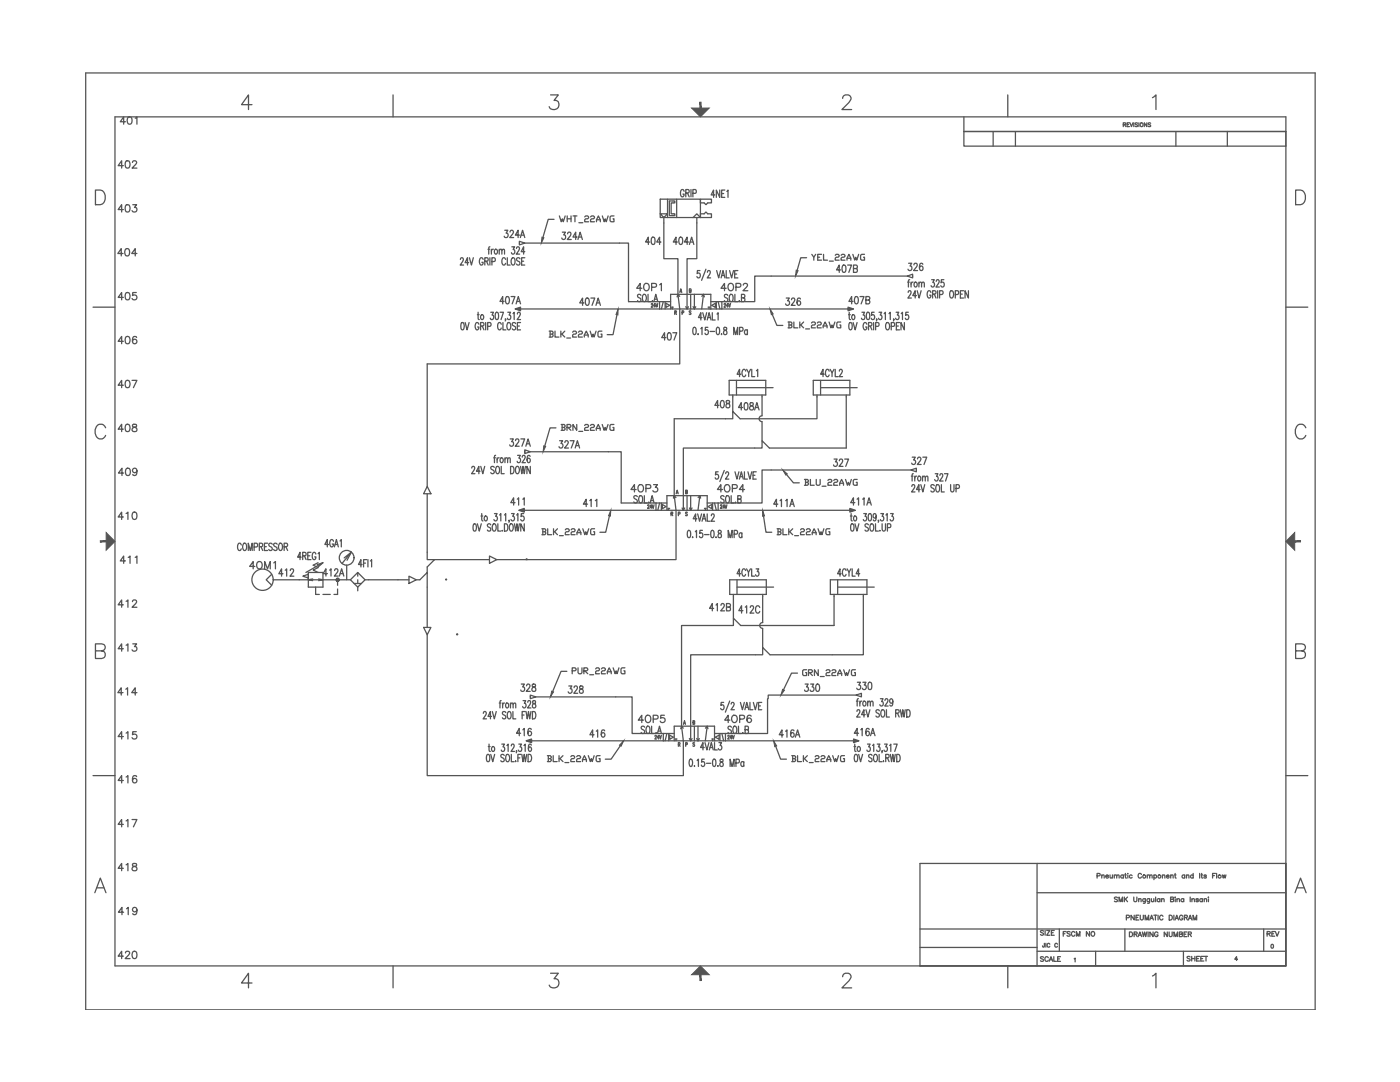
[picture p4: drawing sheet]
<svg xmlns="http://www.w3.org/2000/svg" width="279mm" height="216mm" viewBox="0 0 279 216" stroke-linecap="round" stroke-linejoin="round" font-family="sans-serif">
<defs><g id="words">
<g font-size="4.9" fill="#545454">
<text x="22.6" y="34.9">402</text>
<text x="180.3" y="55.4">326</text>
<text x="22.6" y="87.5">408</text>
<text x="103" y="139.3">328</text>
<text x="170" y="139">330</text>
</g>
<g font-size="4.4" fill="#545454">
<text x="23.3" y="26.1">401</text>
<text x="22.6" y="43.4">403</text>
<text x="22.6" y="52.2">404</text>
<text x="111.1" y="49">324A</text>
<text x="128.1" y="50.1">404</text>
<text x="133.3" y="50.1">404A</text>
<text x="126.3" y="59.3">4OP1</text>
<text x="142.9" y="59.3">4OP2</text>
<text x="22.6" y="61">405</text>
<text x="114.7" y="62.1">407A</text>
<text x="155.9" y="62.1">326</text>
<text x="22.6" y="69.8">406</text>
<text x="131.2" y="69.1">407</text>
<text x="22.6" y="78.7">407</text>
<text x="141.8" y="82.5">408</text>
<text x="146.4" y="82.9">408A</text>
<text x="22.9" y="96">409</text>
<text x="165.5" y="94.2">327</text>
<text x="181" y="93.8">327</text>
<text x="100.9" y="102">411</text>
<text x="124.9" y="99.5">4OP3</text>
<text x="142.2" y="99.5">4OP4</text>
<text x="22.6" y="104.8">410</text>
<text x="115.4" y="102.3">411</text>
<text x="153.5" y="102.3">411A</text>
<text x="23.3" y="113.6">411</text>
<text x="49" y="114.7">4OM1</text>
<text x="54.7" y="116.1">412</text>
<text x="63.5" y="116.1">412A</text>
<text x="22.6" y="122.4">412</text>
<text x="140.8" y="123.1">412B</text>
<text x="22.6" y="131.2">413</text>
<text x="22.6" y="140.1">414</text>
<text x="22.6" y="148.5">415</text>
<text x="116.8" y="148.2">416</text>
<text x="126.6" y="145.3">4OP5</text>
<text x="143.6" y="145.3">4OP6</text>
<text x="22.6" y="157.3">416</text>
<text x="22.6" y="166.2">417</text>
<text x="22.6" y="175">418</text>
<text x="22.9" y="183.8">419</text>
<text x="22.6" y="192.6">420</text>
</g>
<g font-size="4" fill="#545454">
<text x="110.8" y="45.5">WHT_22AWG</text>
<text x="251.9" y="188">REV</text>
</g>
<g font-size="3.5" fill="#545454">
<text x="252.6" y="190.5">0</text>
<text x="245.5" y="193">4</text>
</g>
<g font-size="2.6" fill="#545454">
<text x="104.1" y="112.9">PN</text>
<text x="88.2" y="116.8">PN</text>
<text x="92.4" y="128.1" transform="rotate(-90 92.4 128.1)">PN</text>
</g>
</g></defs>
<g fill="none" stroke="#545454" stroke-width=".25">
<path d="M17.1 14.6h245.4v186.9h-245.4zM78.4 18.9v4.4M109.9 18.9h1.5l-.8 1.1a.94 .94 0 0 1 1 1.1 .94 .94 0 0 1-1.3 .8l-.4-.2-.3-.4M168.2 19.6a.69 .69 0 0 1 .5-.7h.6a.7 .7 0 0 1 .4 1.1l-1.7 1.9h2M201.1 18.9v4.4M230 19.5l.7-.6v3M19.1 37.9h.9a1.56 1.56 0 0 1 1 1.5 1.56 1.56 0 0 1-1 1.4h-.9zM22.9 23.3h233.7v169.4h-233.7zM50.3 20.9h-2.1l1.4-2v3M131.8 39.7h8v3.7h-8zM133.2 39.7v3.7M135 39.7v3.7"/>
<path d="M136.5 38.2a.38 .38 0 0 0-.5-.4 .38 .38 0 0 0-.2 .6v.3a.4 .4 0 0 0 .4 .6 .4 .4 0 0 0 .3-.6h-.2M136.9 38.5h.6v-.6l-.6-.1v1.5M137.2 38.5l.3 .8M137.9 37.8v1.5M138.3 38.6l.6-.1v-.6l-.6-.1v1.5M139.8 39.7h2.2v.8h-.8l-.3 .3-.4-.3h-.7zM142.7 38.9h-.8l.5-1v1.5M143.6 37.9v1.5l-.6-1.5v1.5M144 38.6h.4M144.7 37.9h-.7v1.5h.7M145.1 38.2l.2-.3v1.5M192.4 23.3v2.9h64.2h-64.2v3h64.2"/>
<path d="M198.2 26.2v3M202.6 26.2v3M224.2 24.9l.4-.1 .1-.1-.5-.2v.8M224.4 24.9l.3 .4M224.9 24.9h.3M225.4 24.5h-.5v.8h.5M225.5 24.5l.3 .8 .3-.8M226.3 24.5v.8M227 24.6l-.1-.1-.4 .1 .1 .2 .4 .1v.3h-.5M227.3 24.5v.8M228.9 24.5v.8l-.5-.8v.8M229.6 24.6l-.1-.1-.4 .1 .1 .2 .4 .1v.3h-.5"/>
<path d="M234.7 26.2v3M244.9 26.2v3M258.6 37.9h.9a1.56 1.56 0 0 1 1.1 1.5 1.56 1.56 0 0 1-1.1 1.4h-.9zM91.9 51.8v-.2a.32 .32 0 0 1 .5-.1 .32 .32 0 0 1 0 .5l-.6 .9h.7M93.5 52.4h-.7l.5-1v1.5M93.7 51.4l.4 1.5 .4-1.5M96.4 51.8a.39 .39 0 0 0-.5-.4 .39 .39 0 0 0-.2 .6v.3a.4 .4 0 0 0 .3 .6 .4 .4 0 0 0 .4-.6h-.2M96.8 52.1h.5v-.6l-.5-.1v1.5M97.1 52.1l.3 .8M97.4 49.7h.3M97.8 49.2l-.2 .1-.1 .2v1.2M97.8 51.4v1.5"/>
<path d="M98.1 49.7v1M98.2 52.2l.6-.1-.1-.6-.5-.1v1.5M98.5 49.7l-.3 .1-.1 .3M98.8 49.8a.46 .46 0 0 1 .5 .4 .46 .46 0 0 1-.4 .5l-.2-.4zM99.6 50l.3-.3 .2 .1 .1 .9M99.6 49.7v1M100.2 50l.2-.3 .2 .1 .1 .9M100.7 45.9h.6l-.3 .6a.42 .42 0 0 1 .4 .7 .42 .42 0 0 1-.8-.1M100.9 51.8a.39 .39 0 0 0-.5-.4 .39 .39 0 0 0-.2 .6v.3a.39 .39 0 0 0 .2 .6 .39 .39 0 0 0 .5-.4M101 59.2h.3a.87 .87 0 0 1-.1 1.4 1.08 1.08 0 0 1-.2-1.4zM101.2 51.4v1.5h.6M101.8 46.3l.1-.3a.39 .39 0 0 1 .6 .2 .39 .39 0 0 1-.2 .5l-.6 .7h.8"/>
<path d="M102 59.2h.8l-.6 1.4M102.2 49.2h.5l-.3 .6a.42 .42 0 0 1 .3 .6 .42 .42 0 0 1-.6 .2v-.2M102.2 51.5l.1-.1a.82 .82 0 0 1 .3 1.4l-.1 .1a.83 .83 0 0 1-.3-1.4zM103.1 49.6v-.2a.32 .32 0 0 1 .5-.1 .32 .32 0 0 1 0 .5l-.6 .9h.7M103.7 48.1l1 .4-1 .4zM103.7 46.9h-.9l.6-1v1.5M103.8 51.6l-.1-.1a.36 .36 0 0 0-.6 0 .36 .36 0 0 0 .2 .6l.3 .1a.37 .37 0 0 1 .1 .6 .37 .37 0 0 1-.6-.1M103.8 47.4l.5-1.5 .4 1.5M104 46.9h.6M104.1 52.1h.4M104.7 48.5h20.7v11.7M104.7 51.4h-.6v1.5h.6"/>
<path d="M104.7 50.2h-.7l.5-1v1.5M110.6 43.8h-1.2l-1 3.6M131.8 42.7h1.4l-.7 .7zM132.5 43.4v8.2h2.8v7.1l.3 .4M133.6 40.1h1.1v.4h-.8v2.2h.8v.3h-1.1zM135.1 59.2l.2-.5 .4 3v10.9h-50.4v24.5M135.7 58.4l.2-.8 .2 .8M135.7 58.1h.3M137.6 58l.3-.1v-.2l-.3-.1v.8l.3-.1-.1-.3M137.8 58.7v3M138.3 43.4l.8-.7 .7 .7M138.6 58.7v3"/>
<path d="M139.1 43.4v8.2h-2v10.1M139.7 54h-.5l-.1 .6a.41 .41 0 0 1 .7 .4 .41 .41 0 0 1-.7 .3v-.1M139.8 42.7h.7l.4-.4 .3 .4h.8v.7h-2.2zM140.1 59.1l.3-.4 .2 .5M140.4 58.7l-.4 3M140.9 53.7l-.9 2.2M141.2 54.3v-.2a.32 .32 0 0 1 .5 0 .32 .32 0 0 1 0 .4l-.6 .9h.7M143 54l.4 1.4 .4-1.4M143.9 55.4l.4-1.4 .4 1.4M144.9 54v1.4h.6M145.6 54l.4 1.4 .4-1.4M147.3 54h-.7v1.4"/>
<path d="M161 51.4h-1.2l-.7 2.5M162 50.8l.4 .5v.6M162.8 50.8l-.4 .5M163.2 51.3h.4M164 50.8h-.8v1.1h.8M164.4 50.8v1.1h.7M165.5 52.1h.8M166.7 50.9l.2-.1h.4l.2 .1-.2 .4h-.4l-.2 .2v.4h.8M167.8 53.9h-.9l.6-1v1.4M167.9 50.9l.2-.1h.3l.2 .1-.2 .4h-.3l-.2 .2v.4h.7M168.2 53l.3-.1a.95 .95 0 0 1 0 1.4h-.1a1.08 1.08 0 0 1-.2-1.3zM169 51.9v-.4l.4-.7 .4 .7v.4"/>
<path d="M169 51.5h.8M169.2 52.9h.7l-.5 1.4M170.2 50.8l.4 1.1 .2-.6 .2 .6 .4-1.1M170.3 53.6l.7-.1 .1-.2-.1-.3-.7-.1v1.4h.7l.1-.4-.3-.3M170.7 59.2h.3a.87 .87 0 0 1-.1 1.4 1.08 1.08 0 0 1-.2-1.4zM171.6 59.2h.8l-.5 1.4M172.5 50.8h-.5l-.3 .1v.8l.3 .2h.5v-.6h-.2M172.8 59.9l.7-.1 .1-.2-.1-.4h-.7v1.4h.7l.1-.5-.3-.2M181.1 55.1h-30.5v5.1h-6.5v1.5M181.3 58.3v-.2a.32 .32 0 0 1 .5 0 .32 .32 0 0 1 0 .5l-.6 .9h.7M181.5 55.8l-.2 .1v.2v1.2M181.8 56.3v1"/>
<path d="M182.6 56.4a.43 .43 0 0 1 .5 .4 .43 .43 0 0 1-.5 .4l-.2-.4zM182.9 59h-.7l.4-1v1.5M183 58l.4 1.5 .4-1.5M183.4 56.6l.2-.3 .3 .1v.9M183.4 56.3v1M183.9 56.6l.3-.3 .2 .1 .1 .9M185.8 58.3a.39 .39 0 0 0-.5-.3 .39 .39 0 0 0-.3 .6v.3a.41 .41 0 0 0 .4 .6 .41 .41 0 0 0 .4-.6h-.3M185.9 55.8h.6l-.3 .6a.42 .42 0 0 1 .3 .5 .42 .42 0 0 1-.6 .2l-.1-.1M186.1 58.7l.6-.1 .1-.5-.7-.1v1.5M186.5 58.7l.3 .8M186.8 56.1l.2-.3h.2l.2 .3-.6 1.2h.7M187.1 58v1.5"/>
<path d="M187.5 58.8l.6-.1 .1-.2-.1-.4-.6-.1v1.5M188.4 55.8h-.5l-.1 .6h.1a.44 .44 0 0 1 .6 .4 .44 .44 0 0 1-.6 .4l-.1-.2M189.7 58.1l.1-.1a.78 .78 0 0 1 .5 .7 .78 .78 0 0 1-.5 .8 1.08 1.08 0 0 1-.1-1.4zM190.6 58.8l.7-.2-.1-.5-.6-.1v1.5M191.7 58.7h.3M192.3 58h-.6v1.5h.6M193.3 58v1.5l-.7-1.5v1.5M18.6 61.3h4.3M92.1 64.4h.4l.1 .6v.5l-.2 .3-.4-.3zM92.8 64.4l.4 1.4 .4-1.4M95.3 62.8h.3M95.4 62.3v1.2l.1 .2 .2 .1"/>
<path d="M95.6 64.7a.39 .39 0 0 0-.5-.3 .39 .39 0 0 0-.3 .5l.1 .7 .2 .2 .3-.1 .2-.2v-.3h-.3M95.9 65.1h.5l.1-.2v-.5h-.6v1.4M96.1 62.9a.43 .43 0 0 1 .4 .4 .43 .43 0 0 1-.4 .4l-.2-.4zM96.2 65.1l.4 .7M96.9 64.4v1.4M97.3 65.1h.6l.1-.3-.1-.4h-.6v1.4M97.9 62.3h.6l-.3 .6a.42 .42 0 0 1 .3 .5 .42 .42 0 0 1-.6 .2v-.1M99 62.4l.2-.1a1.04 1.04 0 0 1 0 1.5h-.1a1.18 1.18 0 0 1-.1-1.4zM99.8 62.3h.7l-.5 1.5M100 64.7l-.2-.3a.81 .81 0 0 0-.3 1.3l.3 .1 .2-.3M100.4 64.4v1.4h.6M100.6 60.1h-.8l.5-.9v1.4"/>
<path d="M100.9 63.7h-.1h.1l-.1 .3M101.3 64.4h.2a.81 .81 0 0 1 .2 1.3l-.1 .1a.86 .86 0 0 1-.3-1.4zM101.3 62.3h.6l-.3 .6a.42 .42 0 0 1 .3 .5 .42 .42 0 0 1-.6 .2v-.1M102.4 62.6l.2-.3v1.5M102.8 61.7l1.1-.4v.7zM102.9 64.6a.37 .37 0 0 0-.3-.3 .37 .37 0 0 0-.4 .3l.1 .3 .4 .2a.37 .37 0 0 1 .1 .6 .37 .37 0 0 1-.6-.1M103 60.6l.4-1.4 .5 1.4M103.2 60.1h.5M103.2 61.7l.6-.2v.3zM103.3 62.7l.1-.4h.3l.1 .3-.6 1.2h.7M103.3 65.1h.4M103.9 64.4h-.6v1.4h.6"/>
<path d="M103.9 61.7h29.9M109.6 66.1h.6l.2 .2-.2 .4M109.8 66.7h.4l.2 .3-.2 .3h-.6M109.8 66.1v1.2M110.8 66.1v1.2h.7M111.9 66.1v1.2M112.1 66.7l.6 .6M112.7 66.1l-.6 .6h-.2M113.1 67.5h.8M114.3 66.3l.2-.2h.4l.2 .2-.2 .4h-.4l-.2 .2v.4h.8M115.4 66.3l.2-.2h.4l.2 .2-.2 .4h-.4l-.2 .2v.4h.8M116.6 67.3v-.4l.4-.8 .4 .8v.4"/>
<path d="M116.6 66.9h.8M117.8 66.1l.4 1.2 .2-.6 .2 .6 .4-1.2M120.1 66.1h-.6l-.2 .2v.7l.2 .3h.6v-.6h-.2M123.1 62.8l-.8 4h-1.1M130 60.7l.1-.1 .2 .1-.3 .6h.3M130.8 61h-.3l.2-.4v.7M130.9 60.6l.2 .7 .2-.7M131.6 60.2v1.5M132.4 60.2l-.4 1.5M132.7 60.2v1.5M132.9 60.5l.7 .4-.7 .4zM134 61.3h.4"/>
<path d="M134.2 61.3v.4M134.7 62.4l.2-.1 .1-.2-.3-.1v.8M134.8 62.4l.2 .4M136.1 62.4l.3-.1v-.2l-.3-.1v.8M136.9 61.2l.2 .5 .3-.5M137.8 61.7h-4v-3h8.1v3M137.8 61.7h31.4M137.9 62.1l-.1-.1-.3 .1 .3 .3a.19 .19 0 0 1 .1 .3 .21 .21 0 0 1-.4-.1M138.3 61.2l.3 .5M138.4 65.4l.2-.1a.95 .95 0 0 1 0 1.5l-.3-.3v-.4zM138.9 61.2l-.3 .5M139.3 66.6v.2z"/>
<path d="M139.9 65.6l.2-.3v1.5M140.1 63.4h-.7l.5-1v1.5M140.3 62.4l.4 1.5 .3-1.5M141.1 63.9l.4-1.5 .4 1.5M141.3 65.3h-.5l-.1 .6a.42 .42 0 0 1 .7 .4 .42 .42 0 0 1-.7 .3v-.1M141.3 63.4h.5M141.3 61.3h.4M141.5 61.3v.4M141.7 66.1h.9M142 60.9l.8-.4v.8zM142.2 62.4v1.5h.5M143 60.2v1.5"/>
<path d="M143.1 62.7l.2-.3v1.5M143.1 65.4l.2-.1a1.03 1.03 0 0 1 0 1.5l-.3-.3zM143.3 60.2l.4 1.5M144 66.6v.2zM144.5 65.4v.4a.49 .49 0 0 1 .6 .4 .49 .49 0 0 1-.5 .6 .53 .53 0 0 1-.2-.6 .53 .53 0 0 1 .6-.4v-.4zM144.5 60.7l.1-.1h.2v.2l-.3 .5h.3M145.3 61h-.3l.2-.4v.7M145.4 60.6l.2 .7 .2-.7M145.5 75.9h7.3v2.9h-7.3zM146.4 66.8v-1.5l.4 1.5 .4-1.5v1.5M147 77.4h7.3M147 75.9v2.9"/>
<path d="M147.6 66.1l.6-.1 .1-.2-.1-.4-.6-.1v1.5M147.8 74.7h-.7l.5-1v1.5M148.8 74.1l-.2-.4a.78 .78 0 0 0-.5 .7 .78 .78 0 0 0 .5 .8l.2-.4M149 73.7l.4 .7v.8M149.2 66l-.1-.1a.46 .46 0 0 0-.5 .4 .46 .46 0 0 0 .4 .5l.2-.2M149.2 65.8v1M149.8 73.7l-.4 .7M150 73.7v1.5h.6M151 74l.2-.3v1.5M154.1 62.7l.9 2.2h1.2M157.3 64.3h.6l.2 .1-.2 .4M157.5 64.8h.4l.2 .4-.2 .2h-.6"/>
<path d="M157.5 64.3v1.1M158.4 64.3v1.1h.8M159.6 64.3v1.1M159.8 64.8l.6 .6M160.4 64.3l-.6 .5h-.2M160.8 65.6h.8M161.9 64.4l.2-.1h.4l.2 .1-.2 .4h-.4l-.2 .2v.4h.8M162.3 75.9h7.3v2.9h-7.3zM163 78.8v4.8h-15.3M163.1 64.4l.2-.1h.4l.2 .1-.2 .4h-.4l-.2 .2v.4h.8M163.8 77.4h7.3M163.8 75.9v2.9"/>
<path d="M164.3 65.4v-.4l.4-.7 .4 .7v.4M164.3 65h.8M164.5 74.7h-.7l.5-1v1.5M165.5 64.3l.3 1.1 .2-.6 .2 .6 .4-1.1M165.5 74.1a.39 .39 0 0 0-.5-.4 .39 .39 0 0 0-.3 .6v.3a.39 .39 0 0 0 .3 .5 .39 .39 0 0 0 .5-.3M165.7 73.7l.4 .7v.8M166.5 73.7l-.4 .7M166.7 73.7v1.5h.6M167.5 74.1l.1-.3a.32 .32 0 0 1 .4 0 .32 .32 0 0 1 0 .5l-.5 .9h.6M167.8 64.3h-.6l-.2 .1v.8l.2 .2h.6v-.6h-.2M168.9 78.8v10.6h-15.4l-1.4-1.5v1.5h-15.7v12.4M169.2 61.3l1.1 .4-1.1 .3z"/>
<path d="M169.3 62.8h.4M169.4 61.5l.5 .2-.5 .1zM169.5 62.3v1.2l.2 .3M169.5 64.4h.3a.95 .95 0 0 1-.1 1.4 1.19 1.19 0 0 1-.2-1.4zM170.1 62.9a.47 .47 0 0 1 .6 .3 .47 .47 0 0 1-.3 .6l-.3-.1-.1-.4zM170.2 60.1h-.8l.6-.9v1.4M170.3 64.4l.4 1.4 .3-1.4M172 62.3h.6l-.3 .6a.41 .41 0 0 1 .3 .6 .41 .41 0 0 1-.7 0M173 64.7a.39 .39 0 0 0-.5-.3 .39 .39 0 0 0-.2 .5l.1 .7 .2 .2 .4-.2v-.4h-.3M173 62.4h.4l.1 .2v.9l-.2 .3-.3-.1-.1-.5zM173.3 65.1l.6-.1v-.6h-.6v1.4M173.7 65.1l.3 .7"/>
<path d="M174.3 64.4v1.4M174.5 62.3h-.5v.6a.43 .43 0 0 1 .6 .4 .43 .43 0 0 1-.7 .3v-.1M174.8 65.1h.5l.1-.3-.1-.4h-.5v1.4M175 63.7l-.1 .3M175.4 62.3h.6l-.3 .6a.41 .41 0 0 1 .3 .6 .41 .41 0 0 1-.7 0M176.4 62.6l.3-.3v1.5M176.9 64.4h.1a.81 .81 0 0 1 .3 1.3l-.1 .1a.83 .83 0 0 1-.3-1.4zM177.4 62.6l.3-.3v1.5M177.9 65.1h.6v-.7h-.6v1.4M178.4 63.7l-.1 .3M178.8 62.3h.6l-.3 .6a.41 .41 0 0 1 .3 .6 .41 .41 0 0 1-.7 0M178.9 65.1h.4"/>
<path d="M179.5 64.4h-.6v1.4h.6M179.9 62.6l.2-.3v1.5M180.5 64.4v1.4l-.7-1.4v1.4M181.3 62.3h-.5v.6a.43 .43 0 0 1 .6 .4 .43 .43 0 0 1-.7 .3v-.1M256.6 61.3h4.4M21.1 85.4a1.08 1.08 0 0 0-1.2-.8 1.08 1.08 0 0 0-.9 1.2 1.28 1.28 0 0 0 .3 1.4 1.28 1.28 0 0 0 1.4 .2l.4-.5M85.3 97.1l.7 1.4h-1.5zM85.3 98.5v13.2h1.4l-1.4 1.4v1.1M94.1 93.4l.1-.2a.32 .32 0 0 1 .5-.1 .32 .32 0 0 1 0 .5l-.6 .9h.7M95.8 94h-.7l.5-.9v1.4M95.9 93.1l.5 1.4 .3-1.4M98.5 91.3h.4"/>
<path d="M98.6 93.3l-.4-.2a.32 .32 0 0 0-.3 .3 .32 .32 0 0 0 .2 .3l.3 .1a.38 .38 0 0 1 .2 .6 .38 .38 0 0 1-.7-.1M98.9 90.9h-.2v.2v1.2M99.1 93.1h.1a.81 .81 0 0 1 .3 1.3l-.1 .1a.84 .84 0 0 1-.3-1.4zM99.2 91.3v1M99.6 91.3l-.2 .1-.2 .4M99.9 91.4a.43 .43 0 0 1 .5 .4 .43 .43 0 0 1-.5 .5l-.1-.4zM100 93.1v1.4h.6M100.8 91.6l.2-.3 .3 .1v.9M100.8 91.3v1M101.3 91.6l.3-.3 .2 .1v.9M101.8 87.6h.6l-.3 .5a.43 .43 0 0 1 .4 .7 .43 .43 0 0 1-.8 0M101.9 93.1a.78 .78 0 0 1 .7 .5 .78 .78 0 0 1-.2 .8l-.5 .1z"/>
<path d="M102.9 87.9l.1-.3h.3l.2 .4-.7 1h.8M103.1 93.1h.1a.78 .78 0 0 1 .5 .7 .78 .78 0 0 1-.5 .7 1.08 1.08 0 0 1-.1-1.4zM103.3 90.9h.5l-.3 .5a.42 .42 0 0 1 .4 .6 .42 .42 0 0 1-.6 .2l-.1-.2M103.9 93.1l.2 1.4 .3-1.4 .2 1.4 .3-1.4M103.9 87.6h.8l-.5 1.4M104.2 91.2l.2-.3h.2l.2 .2-.6 1.2h.7M104.7 89.8l1.1 .3-1.1 .4zM104.9 89l.5-1.4 .4 1.4M105.1 88.6h.6M105.8 91.1l-.3-.2a.93 .93 0 0 0 0 1.4 .42 .42 0 0 0 .3-.5 .42 .42 0 0 0-.5-.3l-.1 .3M105.8 90.1h18.2v10.3M105.8 93.1v1.4l-.6-1.4v1.4"/>
<path d="M111 85.4h-1.2l-1.1 3.6M111.7 87.9h.6l-.3 .6a.43 .43 0 0 1 .3 .6 .43 .43 0 0 1-.7 0M112 84.7h.6l.2 .2-.2 .4M112.2 85.3h.4l.2 .4-.2 .2h-.6M112.2 84.7v1.2M112.7 88.3l.2-.4h.3l.2 .3-.2 .5-.5 .7h.8M113.2 85.3h.5l.2-.4-.2-.2h-.5v1.2M113.4 85.3l.5 .6M113.8 87.9h.8l-.6 1.5M114.8 89.4l.4-1.5 .5 1.5M115 88.9h.5M115.1 84.7v1.2l-.8-1.2v1.2"/>
<path d="M115.5 86.1h.8M116.7 84.9l.2-.2h.4l.2 .2-.2 .4h-.4l-.2 .2v.4h.8M117.8 84.9l.2-.2h.4l.2 .2-.2 .4h-.4l-.2 .2v.4h.8M119 85.9v-.4l.4-.8 .4 .8v.4M119 85.5h.8M120.2 84.7l.4 1.2 .2-.6 .1 .6 .4-1.2M122.5 84.7h-.6l-.2 .2v.8l.2 .2h.6v-.6h-.2M134.4 99.4l.2-.5 .3 2.9v9.9h-35.8M134.9 98.5l.2-.7 .2 .7M135 98.3h.3M136.8 98.1h.3v-.3h-.3v.7h.3v-.4M137.1 98.9v2.9"/>
<path d="M137.8 98.9v2.9M139.3 99.3l.4-.4 .1 .5M139.7 98.9l-.4 2.9M143.3 94.1h-.5v.6a.32 .32 0 0 1 .6 .1 .43 .43 0 0 1 0 .6 .43 .43 0 0 1-.6 .1l-.1-.2M144.5 93.9l-.8 2.2M144.8 83.6h-10.2v15.3l.3 .4M144.8 94.5l.1-.2a.32 .32 0 0 1 .4 0 .32 .32 0 0 1 .1 .4l-.6 .9h.7M146.7 94.1l.4 1.5 .4-1.5M147.6 95.6l.4-1.5 .3 1.5M148.6 94.1v1.5h.6M149.3 94.1l.3 1.5 .4-1.5M150.9 94.1h-.6v1.5"/>
<path d="M152.1 84.2v3.7M157 94.7l1.3 1.6h1.2M160.5 95.7h.6l.2 .2-.2 .3M160.8 96.2h.3l.2 .4-.2 .2h-.6M160.8 95.7v1.1M161.7 95.7v1.1h.8M162.9 95.7v.9l.2 .2h.4l.2-.2v-.9M164.1 97h.7M165.2 95.9l.2-.2h.4l.2 .2-.2 .3h-.4l-.2 .2v.4h.8M166.4 95.9l.2-.2h.4l.2 .2-.2 .3h-.4l-.2 .2v.4h.8M167.6 96.8v-.4l.4-.7 .3 .7v.4M167.6 96.4h.7"/>
<path d="M168.7 95.7l.4 1.1 .2-.6 .2 .6 .4-1.1M171 99.6l.3-.3v1.5M171.1 95.7h-.6l-.2 .2v.7l.2 .2h.6v-.6h-.2M172.2 99.6l.2-.3v1.5M181.8 93.8h-29.7v6.6h-8.8v1.4M182 97.1l.2-.4h.2l.2 .3-.7 1.2h.7M182.3 94.5l-.2 .1-.1 .2v1.2M182.6 95v1M182.9 95l-.2 .1-.1 .3M183.3 95.1a.47 .47 0 0 1 .5 .3 .47 .47 0 0 1-.3 .6l-.2-.1-.2-.3zM183.6 97.7h-.7l.5-1v1.5M183.8 96.7l.4 1.5 .4-1.5"/>
<path d="M184.1 95.3l.3-.3 .2 .1 .1 .9M184.1 95v1M184.7 95.3l.2-.3 .2 .1 .1 .9M186.5 96.9l-.1-.1a.35 .35 0 0 0-.6 0 .35 .35 0 0 0 .2 .5l.3 .2a.37 .37 0 0 1 .1 .6 .37 .37 0 0 1-.6-.1M186.6 94.5h.6l-.3 .6a.42 .42 0 0 1 .3 .5 .42 .42 0 0 1-.6 .2l-.1-.1M186.9 96.8l.1-.1a.83 .83 0 0 1 .3 1.4l-.1 .1a.82 .82 0 0 1-.3-1.4zM187.6 94.9v-.2a.32 .32 0 0 1 .5-.1 .32 .32 0 0 1 0 .5l-.6 .9h.7M187.9 96.7v1.5h.5M188.5 94.5h.7l-.5 1.5M189.7 96.7l.1 1.3 .2 .2 .4-.2v-1.3M190.8 97.5l.6-.1 .1-.2-.1-.4-.6-.1v1.5M260.6 85.4a1.08 1.08 0 0 0-1.2-.8 1.08 1.08 0 0 0-.9 1.2 1.28 1.28 0 0 0 .3 1.4 1.28 1.28 0 0 0 1.4 .2l.4-.5"/>
<path d="M48.2 108.7a.39 .39 0 0 0-.5-.3 .39 .39 0 0 0-.3 .5v.4a.39 .39 0 0 0 .3 .5 .39 .39 0 0 0 .5-.3M48.6 108.5l.1-.1a.83 .83 0 0 1 .3 1.4h-.1a.83 .83 0 0 1-.3-1.3zM49.6 109.8v-1.4l.4 1.4 .3-1.4v1.4M50.7 109.1h.6l.1-.2-.1-.4-.6-.1v1.4M51.8 109.1l.5-.1 .1-.2-.1-.3-.5-.1v1.4M52.1 109.1l.3 .7M52.8 109.1h.3M53.4 108.4h-.6v1.4M54.2 114.6l-1.1 1.1 1.1 1.1M54.3 108.6l-.2-.2a.33 .33 0 0 0-.5 .3l.5 .4a.38 .38 0 0 1 .2 .7 .38 .38 0 0 1-.7-.2M55.3 108.6l-.2-.2a.33 .33 0 0 0-.5 .3l.5 .4a.38 .38 0 0 1 .1 .7 .38 .38 0 0 1-.6-.2M55.8 108.5l.1-.1a.83 .83 0 0 1 .3 1.4h-.1a.83 .83 0 0 1-.3-1.3z"/>
<path d="M56.7 109.1l.6-.1 .1-.2-.1-.3-.6-.1v1.4M57 109.1l.4 .7M59.7 115.7h4.8M60.1 111.2h-.7l.5-1v1.5M60.4 110.9l.6-.1v-.5l-.6-.1v1.5M60.7 110.9l.4 .8M61.4 110.9h.4M61.5 114.6l-1.1 .4 1.1 .3M62.1 110.2h-.7v1.5h.7M62.4 115.5l-.9 .2 .9 .2M63 117.2v1.4h.7M63 110.6a.38 .38 0 0 0-.5-.4 .38 .38 0 0 0-.2 .6l.1 .7 .2 .2 .4-.2v-.4h-.2"/>
<path d="M63.5 110.5l.2-.3v1.5M64.5 114.2h-3v3h3M64.5 118.6h1.4M64.5 112.3l-3.5 1.9M65.6 108.6h-.8l.5-.9v1.4M66.5 108a.39 .39 0 0 0-.4-.3 .39 .39 0 0 0-.3 .5l.1 .7 .2 .2 .4-.2v-.3h-.2M66.7 109.1l.4-1.4 .4 1.4M66.9 108.6h.5M67.4 117.5v1.1h-.7M67.9 107.9l.2-.2v1.4M68.7 111.3l1.4-1.1-1.8 2.2M70.1 110.2l-.8 1.6"/>
<path d="M70.7 116.4h1.4M71.4 114.2l1.5 1.5-1.5 1.5-1.5-1.5h-.7M71.4 115v-.8l-1.5 1.5M71.4 115.7v.7M71.4 117.2v.7M72.3 112.6h-.8l.5-.9v1.4M72.6 112.4h.3M72.9 115.7h8.7M73.2 111.7h-.6v1.4M73.4 111.7v1.4M73.9 111.9l.3-.2v1.4M81.6 115l1.5 .7-1.5 .7z"/>
<path d="M83.1 115.7h.7l1.5-1.5v11M86.7 111.7h11M94.5 104.6l.3-.1 .2 .3v.9l-.2 .3-.3-.1-.1-.2zM95.3 104.5l.4 1.5 .4-1.5M96 103h.4M96.1 102.5v1.2l.3 .2M96.8 103a.47 .47 0 0 1 .5 .4 .47 .47 0 0 1-.3 .5h-.2l-.2-.4zM97.7 110.9l1.4 .8-1.4 .7zM97.9 104.7a.35 .35 0 0 0-.5-.1 .35 .35 0 0 0 .1 .5l.2 .2a.37 .37 0 0 1 .2 .6 .37 .37 0 0 1-.6-.1M98.4 104.6l.1-.1a.78 .78 0 0 1 .5 .7 .78 .78 0 0 1-.5 .8 1.05 1.05 0 0 1-.1-1.4zM98.7 102.5h.5l-.3 .5a.41 .41 0 0 1 .4 .6 .41 .41 0 0 1-.7 .1M99.4 104.5v1.5h.5"/>
<path d="M99.7 102.8l.2-.3v1.4M100.2 105.8v.2zM100.7 104.5a.79 .79 0 0 1 .7 .5 .79 .79 0 0 1-.2 .9l-.5 .1zM100.7 102.8l.2-.3v1.4M101.6 103.9v.3M101.8 104.6l.1-.1a.78 .78 0 0 1 .5 .7 .78 .78 0 0 1-.5 .8 1.05 1.05 0 0 1-.1-1.4zM102.1 102.5h.5l-.3 .5a.41 .41 0 0 1 .4 .6 .41 .41 0 0 1-.7 .1M102.7 104.5l.2 1.5 .3-1.5 .2 1.5 .3-1.5M103.1 102.8l.3-.3v1.4M104.5 102.5h-.5v.6a.42 .42 0 0 1 .6 .3 .42 .42 0 0 1-.6 .4l-.1-.1M104.6 104.5v1.5l-.7-1.5v1.5M104.6 101.8h28.5"/>
<path d="M108.1 105.5h.6l.2 .2-.2 .4M108.3 106.1h.4l.2 .4-.2 .2h-.6M108.3 105.5v1.2M109.3 105.5v1.2h.8M110.5 105.5v1.2M110.7 106.1l.6 .6M111.3 105.5l-.6 .6h-.2M111.7 106.9h.7M112.8 105.7l.2-.2h.4l.2 .2-.2 .4h-.4l-.2 .2v.4h.8M114 105.7l.2-.2h.4l.2 .2-.2 .4h-.4l-.2 .2v.4h.8M115.1 106.7v-.4l.4-.8 .4 .8v.4M115.1 106.3h.8"/>
<path d="M116.3 105.5l.4 1.2 .2-.6 .2 .6 .4-1.2M118.7 105.5h-.6l-.2 .2v.8l.2 .2h.6v-.6h-.2M121.6 102.9l-.7 3.3h-1.2M129.2 100.9l.3-.2v.3l-.3 .4h.4M130.1 101.2h-.4l.3-.5v.7M130.2 100.7l.1 .7 .2-.7M130.9 100.4v1.4M131.6 100.4l-.3 1.4M132 100.4v1.4M132.2 100.7l.7 .4-.7 .4zM133.3 101.4h.3M133.5 101.4v.4"/>
<path d="M133.9 102.5h.3v-.3h-.3v.7M134.1 102.5l.2 .4M135.4 102.6l.3-.1v-.3h-.3v.7M136.1 101.4l.3 .4 .3-.4M137.1 101.8h-4v-2.9h8v2.9M137.1 101.8h32.5M137.2 102.3a.18 .18 0 0 0-.3-.1 .18 .18 0 0 0 0 .3l.2 .1a.19 .19 0 0 1 0 .2 .19 .19 0 0 1-.2 .1l-.1-.1M137.3 105.9l.2-.1a.95 .95 0 0 1 0 1.5 1.16 1.16 0 0 1-.2-1.4zM137.6 101.4l.2 .4M138.1 101.4l-.3 .4M138.2 107.2h.1zM138.8 106.1l.2-.3v1.5"/>
<path d="M139.1 103.5h-.8l.5-1v1.5M139.2 102.5l.4 1.5 .4-1.5M140.1 104l.4-1.5 .4 1.5M140.2 105.8h-.5l-.1 .7a.45 .45 0 0 1 .7 .2 .45 .45 0 0 1-.5 .6l-.2-.3M140.3 103.5h.4M140.6 101.4h.3M140.6 106.7h.9M140.8 101.4v.4M141.1 102.5v1.5h.6M141.3 101.1l.7-.4v.8zM142 102.9v-.2a.32 .32 0 0 1 .5-.1 .32 .32 0 0 1 0 .5l-.6 .9h.7M142 105.9l.1-.1a.95 .95 0 0 1 .1 1.5h-.1a1.16 1.16 0 0 1-.1-1.4z"/>
<path d="M142.2 100.4v1.4M142.6 100.4l.4 1.4M142.9 107.2v.1zM143.4 105.9v.4a.54 .54 0 0 1 .5 .4 .54 .54 0 0 1-.2 .6 .45 .45 0 0 1-.4-.5 .45 .45 0 0 1 .5-.4l.1-.2v-.3zM143.8 100.9l.1-.2 .2 .2-.3 .5h.3M144.6 101.2h-.3l.2-.5v.7M144.7 100.7l.2 .7 .2-.7M145.3 107.3v-1.5l.4 1.5 .4-1.5v1.5M145.6 115.7h7.3v2.9h-7.3zM146.5 106.6l.7-.1-.1-.6-.6-.1v1.5M147.1 117.2h7.3M147.1 115.7v2.9"/>
<path d="M147.8 114.5h-.7l.5-1v1.5M148.1 106.5l-.1-.1a.46 .46 0 0 0-.6 .3 .46 .46 0 0 0 .3 .6l.4-.2M148.1 106.3v1M148.8 113.8a.39 .39 0 0 0-.5-.3 .39 .39 0 0 0-.2 .6l.1 .7 .2 .2 .3-.1 .1-.3M149 113.5l.4 .7v.8M149.8 113.5l-.4 .7M150 113.5v1.5h.6M150.9 113.5h.5l-.3 .6a.42 .42 0 0 1 .3 .5 .42 .42 0 0 1-.6 .2v-.1M152.2 118.6v5.6a.58 .58 0 0 0-.6 .6 .58 .58 0 0 0 .6 .6v3.8M152.4 103l.5 3.2h1.1M155.1 105.5h.6l.2 .2-.2 .4M155.3 106.1h.4l.2 .4-.2 .2h-.6"/>
<path d="M155.3 105.5v1.2M156.3 105.5v1.2h.7M157.4 105.5v1.2M157.6 106.1l.6 .6M158.2 105.5l-.6 .6h-.2M158.6 106.9h.8M159.8 105.7l.2-.2h.3l.2 .2-.2 .4h-.3l-.2 .2v.4h.7M160.9 105.7l.2-.2h.4l.2 .2-.2 .4h-.4l-.2 .2v.4h.8M162.1 106.7v-.4l.4-.8 .4 .8v.4M162.1 106.3h.8M163.3 105.5l.4 1.2 .2-.6 .1 .6 .4-1.2M165.6 105.5h-.6l-.2 .2v.8l.2 .2h.6v-.6h-.2"/>
<path d="M165.7 115.7h7.3v2.9h-7.3zM166.5 118.6v6.2h-18.7l-1.4-1.4v1.4h-10.4v20.1l.4 .4M167.2 117.2h7.3M167.2 115.7v2.9M167.9 114.5h-.7l.4-1v1.5M168.8 113.8l-.2-.3a.81 .81 0 0 0-.3 1.4l.3 .1 .2-.4M169.1 113.5l.3 .7v.8M169.6 101.4l1.1 .4-1.1 .4zM169.7 103h.4M169.7 101.6l.6 .2-.6 .2zM169.8 113.5l-.4 .7M169.9 102.5v1.2l.2 .2"/>
<path d="M169.9 104.6l.2-.1a.95 .95 0 0 1 0 1.5 1.16 1.16 0 0 1-.2-1.4zM170.1 113.5v1.5h.6M170.5 103a.47 .47 0 0 1 .5 .4 .47 .47 0 0 1-.3 .5l-.3-.2zM170.6 100.3h-.8l.5-1v1.5M170.6 104.5l.4 1.5 .4-1.5M171.6 114.5h-.7l.4-1v1.5M172.3 118.6v12.1h-18.6l-1.5-1.5v1.5h-14.4v17.1M172.4 102.5h.5l-.3 .5a.42 .42 0 0 1 .4 .6 .42 .42 0 0 1-.7 .2v-.1M173 100.8l.4-1.5 .5 1.5M173.2 100.3h.5M173.3 104.7a.35 .35 0 0 0-.6-.1 .35 .35 0 0 0 .1 .5l.3 .2a.37 .37 0 0 1 .1 .6 .37 .37 0 0 1-.6-.1M173.4 102.5h.4l.1 .6v.6l-.2 .2-.4-.2z"/>
<path d="M173.8 104.6l.1-.1a.83 .83 0 0 1 .3 1.4l-.1 .1a.81 .81 0 0 1-.3-1.4zM174.7 104.5v1.5h.6M174.9 103l-.2 .3a.39 .39 0 0 1-.5-.4 .39 .39 0 0 1 .5-.4l.2 .5a.71 .71 0 0 1-.4 .9l-.2-.2M175.3 103.9v.3M175.6 105.8v.2zM175.8 102.5h.5l-.3 .5a.42 .42 0 0 1 .4 .6 .42 .42 0 0 1-.7 .2v-.1M176 104.5v1.1l.3 .4 .4-.2v-1.3M176.8 102.8l.3-.3v1.4M177.1 105.3l.6-.1v-.6l-.6-.1v1.5M177.7 102.5h.6l-.3 .5a.42 .42 0 0 1 .3 .6 .42 .42 0 0 1-.6 .2v-.1M19.1 129.9h1.2l.4-.2a.69 .69 0 0 0 0-1.1l-1.6-.1v2.9h1.2l.4-.2a.76 .76 0 0 0 .3-.8 .76 .76 0 0 0-.7-.5M84.5 125.2h1.5l-.7 1.5z"/>
<path d="M85.3 126.7v28.1h51.1v-7l-.4-2.9-.2 .5M100 139.8l-.2 .1v.2v1.2M104.4 139.8h.5l-.3 .5a.42 .42 0 0 1 .4 .6 .42 .42 0 0 1-.6 .2l-.1-.1M106.3 139.9v.4a.49 .49 0 0 1 .6 .4 .49 .49 0 0 1-.4 .6 .53 .53 0 0 1-.2-.7 .53 .53 0 0 1 .5-.3v-.4zM106.9 139.1h19.3v7.3h6.2v1.4M113.1 134h-1.1l-1.7 4M113.5 136.9h.6l-.3 .5a.43 .43 0 0 1 .3 .7 .43 .43 0 0 1-.7-.1M114.2 133.9h.6l.2-.4-.2-.2h-.6v1.1M114.6 137.2l.2-.3h.3l.1 .3-.1 .4-.6 .7h.8M115.4 133.3v.9l.1 .2h.5l.1-.2v-.9M115.7 136.9v.5a.53 .53 0 0 1 .6 .3 .53 .53 0 0 1-.2 .6 .46 .46 0 0 1-.5-.5 .46 .46 0 0 1 .6-.4l.2-.2-.1-.3zM116.5 133.9h.6l.2-.4-.2-.2h-.6v1.1"/>
<path d="M116.7 133.9l.6 .5M117.7 134.6h.8M118.9 133.5l.2-.2h.3l.2 .2-.2 .4h-.3l-.2 .1v.4h.7M120 133.5l.2-.2h.4l.2 .2-.2 .4h-.4l-.2 .1v.4h.8M121.2 134.4v-.4l.4-.7 .4 .7v.4M121.2 134h.8M122.4 133.3l.4 1.1 .2-.5 .1 .5 .4-1.1M124.7 133.3h-.6l-.2 .2v.7l.2 .2h.6v-.5h-.2M145.6 139.9l-.8 2.2M148.7 121.2l.3-.3v1.4M149.7 121.2l.1-.3h.4l.2 .4-.7 1h.8M151.6 121.2a.43 .43 0 0 0-.5-.3 .43 .43 0 0 0-.3 .5v.4a.43 .43 0 0 0 .3 .5 .43 .43 0 0 0 .5-.3"/>
<path d="M153.2 139.4v7h-8.4v1.4M159.2 134.3h-1.2l-1.6 3.3M160.7 136.5h.6l-.3 .6a.43 .43 0 0 1 .3 .6 .43 .43 0 0 1-.7 0M161 133.6h-.6l-.2 .2v.8l.2 .2h.6v-.6h-.2M161.4 134.2h.5l.2-.4-.2-.2h-.5v1.2M161.6 134.2l.5 .6M161.8 136.5h.6l-.3 .6a.43 .43 0 0 1 .3 .6 .43 .43 0 0 1-.7 0M163 136.6h.4l.2 .5a.63 .63 0 0 1-.5 .9 1.08 1.08 0 0 1-.1-1.4zM163.3 133.6v1.2l-.8-1.2v1.2M163.7 135h.8M164.9 133.8l.2-.2h.4l.2 .2-.2 .4h-.4l-.2 .2v.4h.8M166 133.8l.2-.2h.4l.2 .2-.2 .4h-.4l-.2 .2v.4h.8"/>
<path d="M167.2 134.8v-.4l.4-.8 .4 .8v.4M167.2 134.4h.8M170.8 138.7h-17.5v.7M171.3 139.4l-.2 .1v.2v1.2M171.6 139.9v1M172.3 140a.46 .46 0 0 1 .6 .3 .46 .46 0 0 1-.3 .6l-.4-.2zM173.2 139.9v1M175.7 139.4h.5l-.3 .6a.41 .41 0 0 1 .4 .6 .41 .41 0 0 1-.7 0M176.6 139.8l.1-.2a.32 .32 0 0 1 .4-.1 .32 .32 0 0 1 .1 .5l-.6 .9h.6M178.2 139.9l-.2 .4a.39 .39 0 0 1-.5-.4 .39 .39 0 0 1 .5-.4l.2 .4a.7 .7 0 0 1-.4 1l-.2-.2M258.6 129.9h1.2l.4-.2a.69 .69 0 0 0 0-1.1l-1.6-.1v2.9h1.2l.4-.2a.76 .76 0 0 0 .3-.8 .76 .76 0 0 0-.7-.5M18.6 154.8h4.3"/>
<path d="M96.5 142.3l.1-.3h.3l.1 .3-.6 1.1h.7M97.2 150.6l.3-.1a1.03 1.03 0 0 1 0 1.5h-.1a1.19 1.19 0 0 1-.2-1.4zM97.5 149h.3M97.6 148.5v1.2l.3 .2M97.9 150.5l.4 1.5 .4-1.5M98.1 143h-.7l.5-1v1.4M98.2 149a.47 .47 0 0 1 .6 .4 .47 .47 0 0 1-.3 .5h-.3l-.1-.4zM98.3 142l.4 1.4 .3-1.4M99.6 140.3h.4M100.1 148.5h.6l-.3 .5a.41 .41 0 0 1 .3 .6 .41 .41 0 0 1-.7 .1M100.3 140.3v1M100.6 150.7l-.2-.2-.4 .1v.4a.62 .62 0 0 1 .5 .9l-.3 .1-.3-.2"/>
<path d="M100.7 140.3h-.2l-.2 .4M100.9 142.2l-.1-.2a.35 .35 0 0 0-.5 .1 .35 .35 0 0 0 .2 .5l.3 .1a.37 .37 0 0 1 .1 .6 .37 .37 0 0 1-.6-.1M101 140.3a.47 .47 0 0 1 .6 .4 .47 .47 0 0 1-.3 .6l-.4-.3zM101.1 150.6l.1-.1a.78 .78 0 0 1 .5 .8 .78 .78 0 0 1-.5 .7 1.07 1.07 0 0 1-.1-1.4zM101.2 148.8l.2-.3v1.4M101.4 142h.1a.83 .83 0 0 1 .3 1.4h-.1a.82 .82 0 0 1-.3-1.4zM101.9 140.6l.2-.3h.3v1M101.9 140.3v1M102 150.5v1.5h.6M102 148.8l.1-.2a.32 .32 0 0 1 .5 0 .32 .32 0 0 1 0 .4l-.6 .9h.7M102.4 142v1.4h.5M102.4 140.6l.2-.3h.3v1"/>
<path d="M102.9 151.8v.2zM103.1 149.9l-.1 .3M103.4 151.2h.3M103.5 148.5h.6l-.3 .5a.41 .41 0 0 1 .3 .6 .41 .41 0 0 1-.7 .1M103.9 146.3h-.8l.5-1v1.5M104 150.5h-.6v1.5M104.1 150.5l.3 1.5 .2-1.5 .3 1.5 .2-1.5M104.2 142.7h.4M104.4 145.6l.2-.3v1.5M104.6 148.8l.2-.3v1.4M104.8 142h-.6v1.4M105 147.8l1.1-.3v.7z"/>
<path d="M105 142l.2 1.4 .3-1.4 .2 1.4 .3-1.4M105.3 140.1l.1-.2a.32 .32 0 0 1 .4 0 .32 .32 0 0 1 .1 .4l-.6 1h.7M105.4 150.5a.79 .79 0 0 1 .7 .6 .79 .79 0 0 1-.2 .8l-.5 .1zM105.4 147.8l.6-.1v.3zM106 145.6l-.3-.3a.86 .86 0 0 0 0 1.5 .44 .44 0 0 0 .4-.5 .44 .44 0 0 0-.6-.3l-.2 .3M106 148.7l-.3-.2a.95 .95 0 0 0 .1 1.4 .42 .42 0 0 0 .3-.5 .42 .42 0 0 0-.5-.3l-.1 .4M106.1 147.8h28.5M106.3 142h.3a.93 .93 0 0 1 0 1.4h-.3zM109.2 150.8h.6l.2 .2-.2 .4M109.4 151.4h.4l.2 .4-.2 .2h-.6M109.4 150.8v1.2M110.4 150.8v1.2h.8"/>
<path d="M111.6 150.8v1.2M111.8 151.4l.6 .6M112.4 150.8l-.6 .6h-.2M112.7 152.2h.8M113.9 151l.2-.2h.4l.2 .2-.2 .4h-.4l-.2 .2v.4h.8M115.1 151l.2-.2h.4l.2 .2-.2 .4h-.4l-.2 .2v.4h.8M116.2 152v-.4l.4-.8 .4 .8v.4M116.2 151.6h.8M117.4 150.8l.4 1.2 .2-.6 .2 .6 .4-1.2M119.8 150.8h-.6l-.2 .2v.8l.2 .2h.6v-.6h-.3M123.8 148.8l-1.8 2.7h-1.2M130.7 146.9v-.1a.17 .17 0 0 1 .3 0 .17 .17 0 0 1 0 .2l-.3 .5h.3"/>
<path d="M131.5 147.2h-.3l.2-.5v.8M131.6 146.7l.2 .8 .2-.8M133.1 146.4l-.4 1.4M133.5 146.4v1.4M133.6 146.7l.8 .4-.8 .4zM134.7 147.5h.4M134.9 147.5v.3M135.4 148.5h.3v-.3h-.3v.7M135.6 148.5l.1 .4M136.4 144.5l.2-.7 .2 .7M136.5 144.3h.2M136.8 148.6l.3-.1v-.3h-.3v.7"/>
<path d="M137.6 147.4l.2 .4 .3-.4M137.7 151.5h.4l.1 .6v.5l-.3 .3h-.2l-.2-.6zM138.3 144.2l.3-.1v-.3h-.3v.7h.3l-.1-.3M138.6 147.8h-4v-2.9h8v2.9M138.6 144.9v2.9M138.6 147.8h31.7M138.6 152.8v.1zM138.6 148.3a.17 .17 0 0 0-.3-.1 .17 .17 0 0 0 .1 .3l.1 .1a.19 .19 0 0 1 .1 .3 .19 .19 0 0 1-.3-.1M139 147.4l.3 .4M139.1 151.8l.3-.3v1.4M139.3 144.9v2.9M139.6 147.4l-.3 .4"/>
<path d="M140.5 149.2h-.7l.5-1v1.4M140.5 151.5h-.4v.5a.44 .44 0 0 1 .6 .4 .44 .44 0 0 1-.6 .5l-.1-.3M140.7 148.2l.4 1.4 .4-1.4M140.8 145.3l.3-.4 .2 .5M141 152.3h.9M141.1 144.9l-.3 2.9M141.6 149.6l.4-1.4 .3 1.4M141.7 149.2h.5M142 147.5h.4M142.2 147.5v.3M142.3 151.5h.3a.96 .96 0 0 1-.1 1.4l-.3-.3v-.3zM142.6 148.2v1.4h.6"/>
<path d="M142.8 147.1l.7-.4v.8zM143.2 152.9h.1zM143.5 148.2h.5l-.3 .6a.41 .41 0 0 1 .4 .6 .41 .41 0 0 1-.7 0M143.7 146.4v1.4M143.8 151.5v.5a.49 .49 0 0 1 .5 .4 .49 .49 0 0 1-.4 .5 .53 .53 0 0 1-.2-.6 .53 .53 0 0 1 .6-.3v-.5zM144.1 146.4l.3 1.4M144.4 140.2h-.5v.6a.43 .43 0 0 1 .6 .3 .43 .43 0 0 1-.6 .5l-.1-.3M145.2 146.9l.1-.1a.17 .17 0 0 1 .2 0 .17 .17 0 0 1 0 .2l-.3 .5h.4M145.7 152.9v-1.4l.4 1.4 .4-1.4v1.4M145.9 140.5l.1-.2a.32 .32 0 0 1 .4-.1 .32 .32 0 0 1 .1 .5l-.6 .9h.7M146.1 147.2h-.4l.2-.5v.8M146.1 146.7l.2 .8 .2-.8"/>
<path d="M146.9 152.2h.6v-.7h-.6v1.4M147.8 140.2l.4 1.4 .3-1.4M148.4 152.2l-.1-.2a.47 .47 0 0 0-.5 .4 .47 .47 0 0 0 .3 .5l.3-.2M148.4 152v.9M148.7 141.6l.3-1.4 .4 1.4M149.7 140.2v1.4h.6M150.3 140.2l.4 1.4 .4-1.4M152 140.2h-.6v1.4M154.8 148.9l1 2.6h1.2M156.3 146.6h-.8l.6-1v1.5M156.8 145.9l.3-.3v1.5M158 150.8h.6l.2 .2-.2 .4"/>
<path d="M158.2 151.4h.4l.2 .4-.2 .2h-.6M158.2 150.8v1.2M158.5 145.8l-.4-.2a.86 .86 0 0 0 .1 1.5 .44 .44 0 0 0 .3-.5 .44 .44 0 0 0-.6-.3l-.1 .3M158.7 147.1l.5-1.5 .4 1.5M158.9 146.6h.5M159.2 150.8v1.2h.8M160.3 150.8v1.2M160.5 151.4l.6 .6M161.1 150.8l-.6 .6h-.2M161.5 152.2h.8M162.7 151l.2-.2h.4l.1 .2-.1 .4h-.4l-.2 .2v.4h.7M163.9 151l.1-.2h.4l.2 .2-.2 .4h-.4l-.1 .2v.4h.7"/>
<path d="M165 152v-.4l.4-.8 .4 .8v.4M165 151.6h.8M166.2 150.8l.4 1.2 .2-.6 .2 .6 .3-1.2M168.5 150.8h-.6l-.2 .2v.8l.2 .2h.6v-.6h-.2M170.3 147.5l1.1 .3-1.1 .4zM170.4 149h.4M170.5 147.7l.5 .1-.5 .2zM170.6 148.5v1.2v.2h.2M170.6 150.6h.4l.2 .5-.1 .6-.2 .3-.3-.1-.1-.2v-.6zM171 142l.1-.3a.32 .32 0 0 1 .4 0 .32 .32 0 0 1 .1 .5l-.6 .9h.7M171.2 149a.43 .43 0 0 1 .5 .5 .43 .43 0 0 1-.5 .4l-.1-.4zM171.3 146.3h-.8l.6-1v1.5"/>
<path d="M171.4 150.5l.3 1.5 .4-1.5M171.8 145.6l.3-.3v1.5M172.7 142.6h-.8l.5-1v1.5M172.8 141.6l.4 1.5 .4-1.5M173.1 148.5h.6l-.3 .5a.41 .41 0 0 1 .3 .6 .41 .41 0 0 1-.7 .1M173.2 140.2l.2-.3 .3 .1v.9M173.5 145.6l-.4-.3a.86 .86 0 0 0 .1 1.5 .44 .44 0 0 0 .3-.5 .44 .44 0 0 0-.5-.3l-.2 .3M173.7 140.2l.2-.3 .3 .1v.9M173.7 146.8l.5-1.5 .4 1.5M173.9 146.3h.6M174 150.7l-.4-.2a.33 .33 0 0 0-.2 .3 .33 .33 0 0 0 .1 .3l.3 .2a.37 .37 0 0 1 .2 .6 .37 .37 0 0 1-.6-.1M174.1 148.8l.3-.3v1.4"/>
<path d="M174.5 150.6l.1-.1a.82 .82 0 0 1 .3 1.4l-.1 .1a.83 .83 0 0 1-.3-1.4zM175.1 148.5h.5l-.3 .5a.41 .41 0 0 1 .4 .6 .41 .41 0 0 1-.7 .1M175.5 150.5v1.5h.5M175.5 141.8l-.4-.2a.33 .33 0 0 0-.3 .3 .33 .33 0 0 0 .2 .3l.3 .2a.37 .37 0 0 1 .1 .6 .37 .37 0 0 1-.6-.1M176 141.7l.1-.1a.82 .82 0 0 1 .3 1.4l-.1 .1a.83 .83 0 0 1-.3-1.4zM176.1 149.9h-.1h.1l-.1 .3M176.3 151.8v.2zM176.5 148.5h.6l-.3 .5a.41 .41 0 0 1 .3 .6 .41 .41 0 0 1-.7 .1M176.8 151.2l.6-.1v-.5l-.6-.1v1.5M176.9 141.6v1.5h.6M177.1 151.2l.3 .8M177.5 148.8l.3-.3v1.4"/>
<path d="M177.7 150.5l.2 1.5 .3-1.5 .2 1.5 .3-1.5M178.4 148.5h.6l-.4 1.4M178.8 142.3l.5-.1 .2-.2-.2-.3-.5-.1v1.5M179 150.5a.79 .79 0 0 1 .7 .6 .79 .79 0 0 1-.2 .8l-.5 .1zM179.1 142.3l.4 .8M179.7 141.6l.2 1.5 .3-1.5 .2 1.5 .3-1.5M181 141.6a.79 .79 0 0 1 .7 .5 .79 .79 0 0 1-.3 .9l-.4 .1zM256.6 154.8h4.4M18.9 178.1l1.1-2.9 1.1 2.9M19.3 177.2h1.4M183.6 172.3h73v20.4h-73zM207 172.3v20.4"/>
<path d="M207 178.1h49.6M218.9 174.8l.6-.1v-.3l-.6-.1v.9M219.9 174.8l.2-.2h.2l.1 .6M219.9 174.6v.6M220.7 174.9h.5a.3 .3 0 0 0-.5-.3 .3 .3 0 0 0 .1 .6l.4-.1M221.5 174.6l.1 .6h.2l.2-.2M222 174.6v.6M222.4 174.8l.2-.2h.2l.1 .6M222.4 174.6v.6M222.9 174.8l.2-.2h.2l.1 .6M223 179.1l-.2-.1h-.3l-.1 .3 .5 .2 .1 .3-.2 .1-.4-.1M223.3 179.9v-.9l.4 .9 .3-.9v.9"/>
<path d="M224.2 174.7a.3 .3 0 0 0-.4 0 .3 .3 0 0 0 0 .4 .3 .3 0 0 0 .4 0M224.2 174.6v.6M224.4 179v.9M224.5 174.6h.3M224.6 174.3v.7l.2 .2M224.6 179.4l.4 .5M225 179l-.6 .6M225 174.3h.1M225.1 174.6v.6M225.9 174.7a.3 .3 0 0 0-.4 0 .3 .3 0 0 0 0 .4 .3 .3 0 0 0 .4 0M226.3 179v.7l.2 .2 .3-.1 .1-.8M227.2 179.5l.3-.2 .2 .1v.5"/>
<path d="M227.2 179.3v.6M227.8 174.5a.38 .38 0 0 0-.5-.2 .38 .38 0 0 0-.2 .6 .34 .34 0 0 0 .3 .3 .34 .34 0 0 0 .4-.2M228.6 179.3l-.1 .9h-.3M228.6 179.4a.3 .3 0 0 0-.5 0 .3 .3 0 0 0 0 .4 .3 .3 0 0 0 .5 0M229 174.8l.2-.2h.2v.6M229 174.6v.6M229.4 179.3v.9h-.4M229.4 179.4a.3 .3 0 0 0-.4 0 .3 .3 0 0 0 0 .4 .3 .3 0 0 0 .4 0M229.4 174.8l.3-.2h.2v.6M229.8 179.3v.6l.5-.1M230.3 179.3v.6M230.3 174.7a.3 .3 0 0 1 .4 0 .3 .3 0 0 1 0 .4 .3 .3 0 0 1-.4 0"/>
<path d="M230.3 174.6v.9M230.6 179v.9M231.5 179.4a.31 .31 0 0 0-.5 0 .31 .31 0 0 0 0 .5 .31 .31 0 0 0 .5-.1M231.5 179.3v.6M231.8 179.5l.5-.1v.5M231.8 179.3v.6M232 174.8l.2-.2h.2l.1 .6M232 174.6v.6M232.8 174.9h.5a.3 .3 0 0 0-.5-.3 .3 .3 0 0 0 .1 .6l.4-.1M233.6 179.4h.5v-.4h-.5v.9l.6-.1v-.2l-.2-.2M233.6 174.8l.2-.2h.3v.6M233.6 174.6v.6"/>
<path d="M234.4 174.6h.3M234.5 174.3v.7l.2 .2M234.5 179v.1zM234.5 179.4v.5M234.9 179.5l.2-.2 .3 .1v.5M234.9 179.3v.6M236.2 179.4a.31 .31 0 0 0-.4 0 .31 .31 0 0 0 0 .5 .31 .31 0 0 0 .4-.1M236.2 179.3v.6M236.4 174.7a.3 .3 0 0 0-.4 0 .3 .3 0 0 0 0 .4 .3 .3 0 0 0 .4 0M236.4 174.6v.6M236.8 174.8l.2-.2h.2l.1 .6M236.8 174.6v.6"/>
<path d="M237.5 179v.9M237.9 179.5l.4-.1 .1 .5M237.9 179.3v.6M238.1 174.7a.3 .3 0 0 0-.4 0 .3 .3 0 0 0 0 .4 .3 .3 0 0 0 .4 0M238.1 174.3v.9M239.2 179.4l-.2-.1-.3 .1 .4 .3v.2l-.4-.1M239.4 174.3v.9M239.7 174.6h.3M239.8 174.3v.7l.2 .2M240 179.4a.3 .3 0 0 0-.5 0 .3 .3 0 0 0 0 .4 .3 .3 0 0 0 .5 0M240 179.3v.6M240.3 179.5l.5-.1v.5"/>
<path d="M240.3 179.3v.6M240.7 174.7l-.1-.1h-.3v.2l.4 .1v.2l-.1 .1-.3-.1M241.2 179v.1zM241.2 179.4v.5M242 174.7h.4M242.6 174.3h-.6v.9M242.8 174.3v.9M243.9 174.6l.2 .6 .2-.6 .2 .6 .2-.6M258.4 178.1l1.1-2.9 1.2 2.9M258.8 177.2h1.4M50.3 196.1h-2.1l1.4-1.9v2.9M78.4 192.7v4.4"/>
<path d="M109.9 194.2h1.5l-.8 1.1a.94 .94 0 0 1 1 1.1 .94 .94 0 0 1-1.3 .7l-.4-.1-.3-.4M168.2 194.9a.69 .69 0 0 1 .5-.7h.6a.7 .7 0 0 1 .4 1.1l-1.7 1.8h2M183.6 185.4h73M183.6 189.1h23.4M201.1 192.7v4.4M207 189.8h49.6M208.3 185.8l-.3-.1h-.3v.3l.5 .2 .1 .3-.3 .1-.4-.1M208.3 191l-.3-.1-.4 .1 .1 .3 .6 .3-.3 .2-.4-.1M208.4 188.2v.8h-.2l-.1-.3M208.6 185.7v.9M208.7 188.2v.8M208.9 185.7h.6l-.6 .9h.6"/>
<path d="M209.2 191.1a.38 .38 0 0 0-.5-.2 .38 .38 0 0 0-.2 .6 .35 .35 0 0 0 .3 .3 .35 .35 0 0 0 .4-.2M209.4 191.8l.3-.9 .4 .9M209.5 188.4a.27 .27 0 0 0-.3-.2 .27 .27 0 0 0-.2 .3v.2a.27 .27 0 0 0 .2 .3 .27 .27 0 0 0 .3-.2M209.5 191.5h.5M209.8 186.1h.4M210.3 190.9v.9h.5M210.4 185.7h-.6v.9h.6M211 188.4a.27 .27 0 0 0-.3-.2 .27 .27 0 0 0-.2 .3v.2a.27 .27 0 0 0 .2 .3 .27 .27 0 0 0 .3-.2M211.1 191.3h.3M211.4 185.4v4.4M211.6 190.9h-.5v.9h.5M212.2 186.3h.3"/>
<path d="M212.8 185.9h-.6v.9M213.6 186l-.3-.1-.4 .1 .1 .2 .5 .3v.3h-.3l-.3-.1M214.4 191.3l.2-.1v.7M214.5 186.1a.35 .35 0 0 0-.4-.2 .35 .35 0 0 0-.3 .3v.3a.35 .35 0 0 0 .3 .3 .35 .35 0 0 0 .4-.2M214.8 186.8v-.9l.4 .9 .3-.9v.9M217.4 185.9v.9l-.6-.9v.9M217.8 186l.2-.1a.45 .45 0 0 1 .5 .5 .45 .45 0 0 1-.6 .4l-.2-.3zM218.7 189.8v2.9M224.5 185.4v4.4M224.8 183.1h.4l.2-.3-.2-.2h-.4v1M225.4 186a.51 .51 0 0 1 .6 .2 .51 .51 0 0 1-.2 .7h-.4zM226.3 186.4h.6v-.4h-.6v.9"/>
<path d="M226.4 182.6v1l-.7-1v1M226.6 186.4l.3 .5M226.7 183.1h.4M227.1 186.9l.4-.9 .3 .9M227.3 186.6h.4M227.3 182.6h-.6v1h.6M227.6 182.6v.7l.2 .3 .3-.2 .1-.8M228 186l.2 .9 .2-.9 .2 .9 .3-.9M228.5 183.6v-1l.4 1 .3-1v1M229.1 186v.9M229.5 183.6l.3-1 .4 1M229.6 183.3h.4"/>
<path d="M230 194.7l.7-.5v2.9M230.1 186v.9l-.6-.9v.9M230.3 182.6h.6M230.6 182.6v1M231.1 186.2a.35 .35 0 0 0-.4-.2 .35 .35 0 0 0-.3 .3v.3a.34 .34 0 0 0 .4 .3 .34 .34 0 0 0 .3-.3h-.2M231.1 182.6v1M232.1 182.9a.35 .35 0 0 0-.4-.3 .35 .35 0 0 0-.3 .4v.2a.35 .35 0 0 0 .3 .4 .35 .35 0 0 0 .4-.3M233 186v.9l-.7-.9v.9M233.3 186v.6l.3 .3 .3-.1v-.8M233.3 182.6h.4a.52 .52 0 0 1 .3 .5 .52 .52 0 0 1-.3 .5h-.4zM234.3 182.6v1M234.3 186.9v-.9l.4 .9 .3-.9v.9"/>
<path d="M234.5 183.6l.3-1 .4 1M234.6 183.3h.5M235.4 186.4h.5v-.4h-.5v.9l.5-.1v-.3l-.1-.1M236.1 182.9a.34 .34 0 0 0-.4-.3 .34 .34 0 0 0-.3 .4v.2a.33 .33 0 0 0 .3 .4 .33 .33 0 0 0 .4-.4h-.3M236.2 189.8v2.9M236.3 186.4h.4M236.4 183.1l.5-.1 .1-.2-.2-.2h-.4v1M236.7 183.1l.3 .5M236.9 186h-.6v.9h.6M237.2 186.4h.5v-.4h-.5v.9M237.2 183.6l.3-1 .4 1M237.3 183.3h.4"/>
<path d="M237.4 186.4l.4 .5M237.5 191l-.2-.2-.4 .2 .1 .2 .5 .2-.1 .3-.3 .1-.2-.2M237.8 190.8v1M237.8 191.3h.7M238.1 183.6v-1l.4 1 .3-1v1M238.5 190.8v1M238.8 191.3h.4M239.4 190.8h-.6v1h.6M239.6 191.3h.4M240.2 190.8h-.6v1h.6M240.4 190.8h.6M240.7 190.8v1"/>
<path d="M252.2 185.4v4.4"/>
<circle cx="227.8" cy="24.8" r=".35"/>
<circle cx="52.4" cy="115.7" r="2.13"/>
<circle cx="69.2" cy="111.3" r="1.47"/>
<circle cx="228.4" cy="174.9" r=".32"/>
<circle cx="231.4" cy="174.9" r=".32"/>
<circle cx="243.4" cy="174.9" r=".32"/>
</g>
<g fill="#545454" stroke="#545454" stroke-width=".2">
<path d="M258.4 106.3v3.5l-1.8-1.8z"/>
<path d="M21.2 106.3l1.7 1.7-1.7 1.8z"/>
<path d="M138 21.6h3.5l-1.7 1.7z"/>
<path d="M139.8 192.7l1.7 1.8h-3.5z"/>
<path d="M108.5 89l.4 .1-.5 1z"/>
<path d="M121.9 101.8l-.1 1.2-.3-.1z"/>
<path d="M156.2 93.8l.9 .8-.3 .2z"/>
<path d="M108.2 47.3l.3 .1-.5 1.1z"/>
<path d="M123.4 61.7l-.1 1.1h-.4z"/>
<path d="M158.9 53.9l.4 .1-.5 1.1z"/>
<path d="M153.7 61.7l.6 .9-.4 .2z"/>
<path d="M110.1 137.9l.4 .2-.6 1z"/>
<path d="M124.5 147.8l-.5 1.1-.4-.2z"/>
<path d="M156.2 137.6l.3 .1-.6 1z"/>
<path d="M154.4 147.8l.6 1-.4 .2z"/>
<path d="M258.4 108.1h1.1v-.2zM258.4 107.9h1.1l-1.1 .2z"/>
<path d="M139.7 20.4l.2 1.2v-1.2zM139.7 20.4l.2 1.2h-.2z"/>
<path d="M20 107.9v.2l1.2-.2zM20 108.1l1.2-.2v.2z"/>
<path d="M139.7 194.5v1.2h.2zM139.7 194.5h.2v1.2z"/>
</g>
<use href="#words"/>
</svg>
